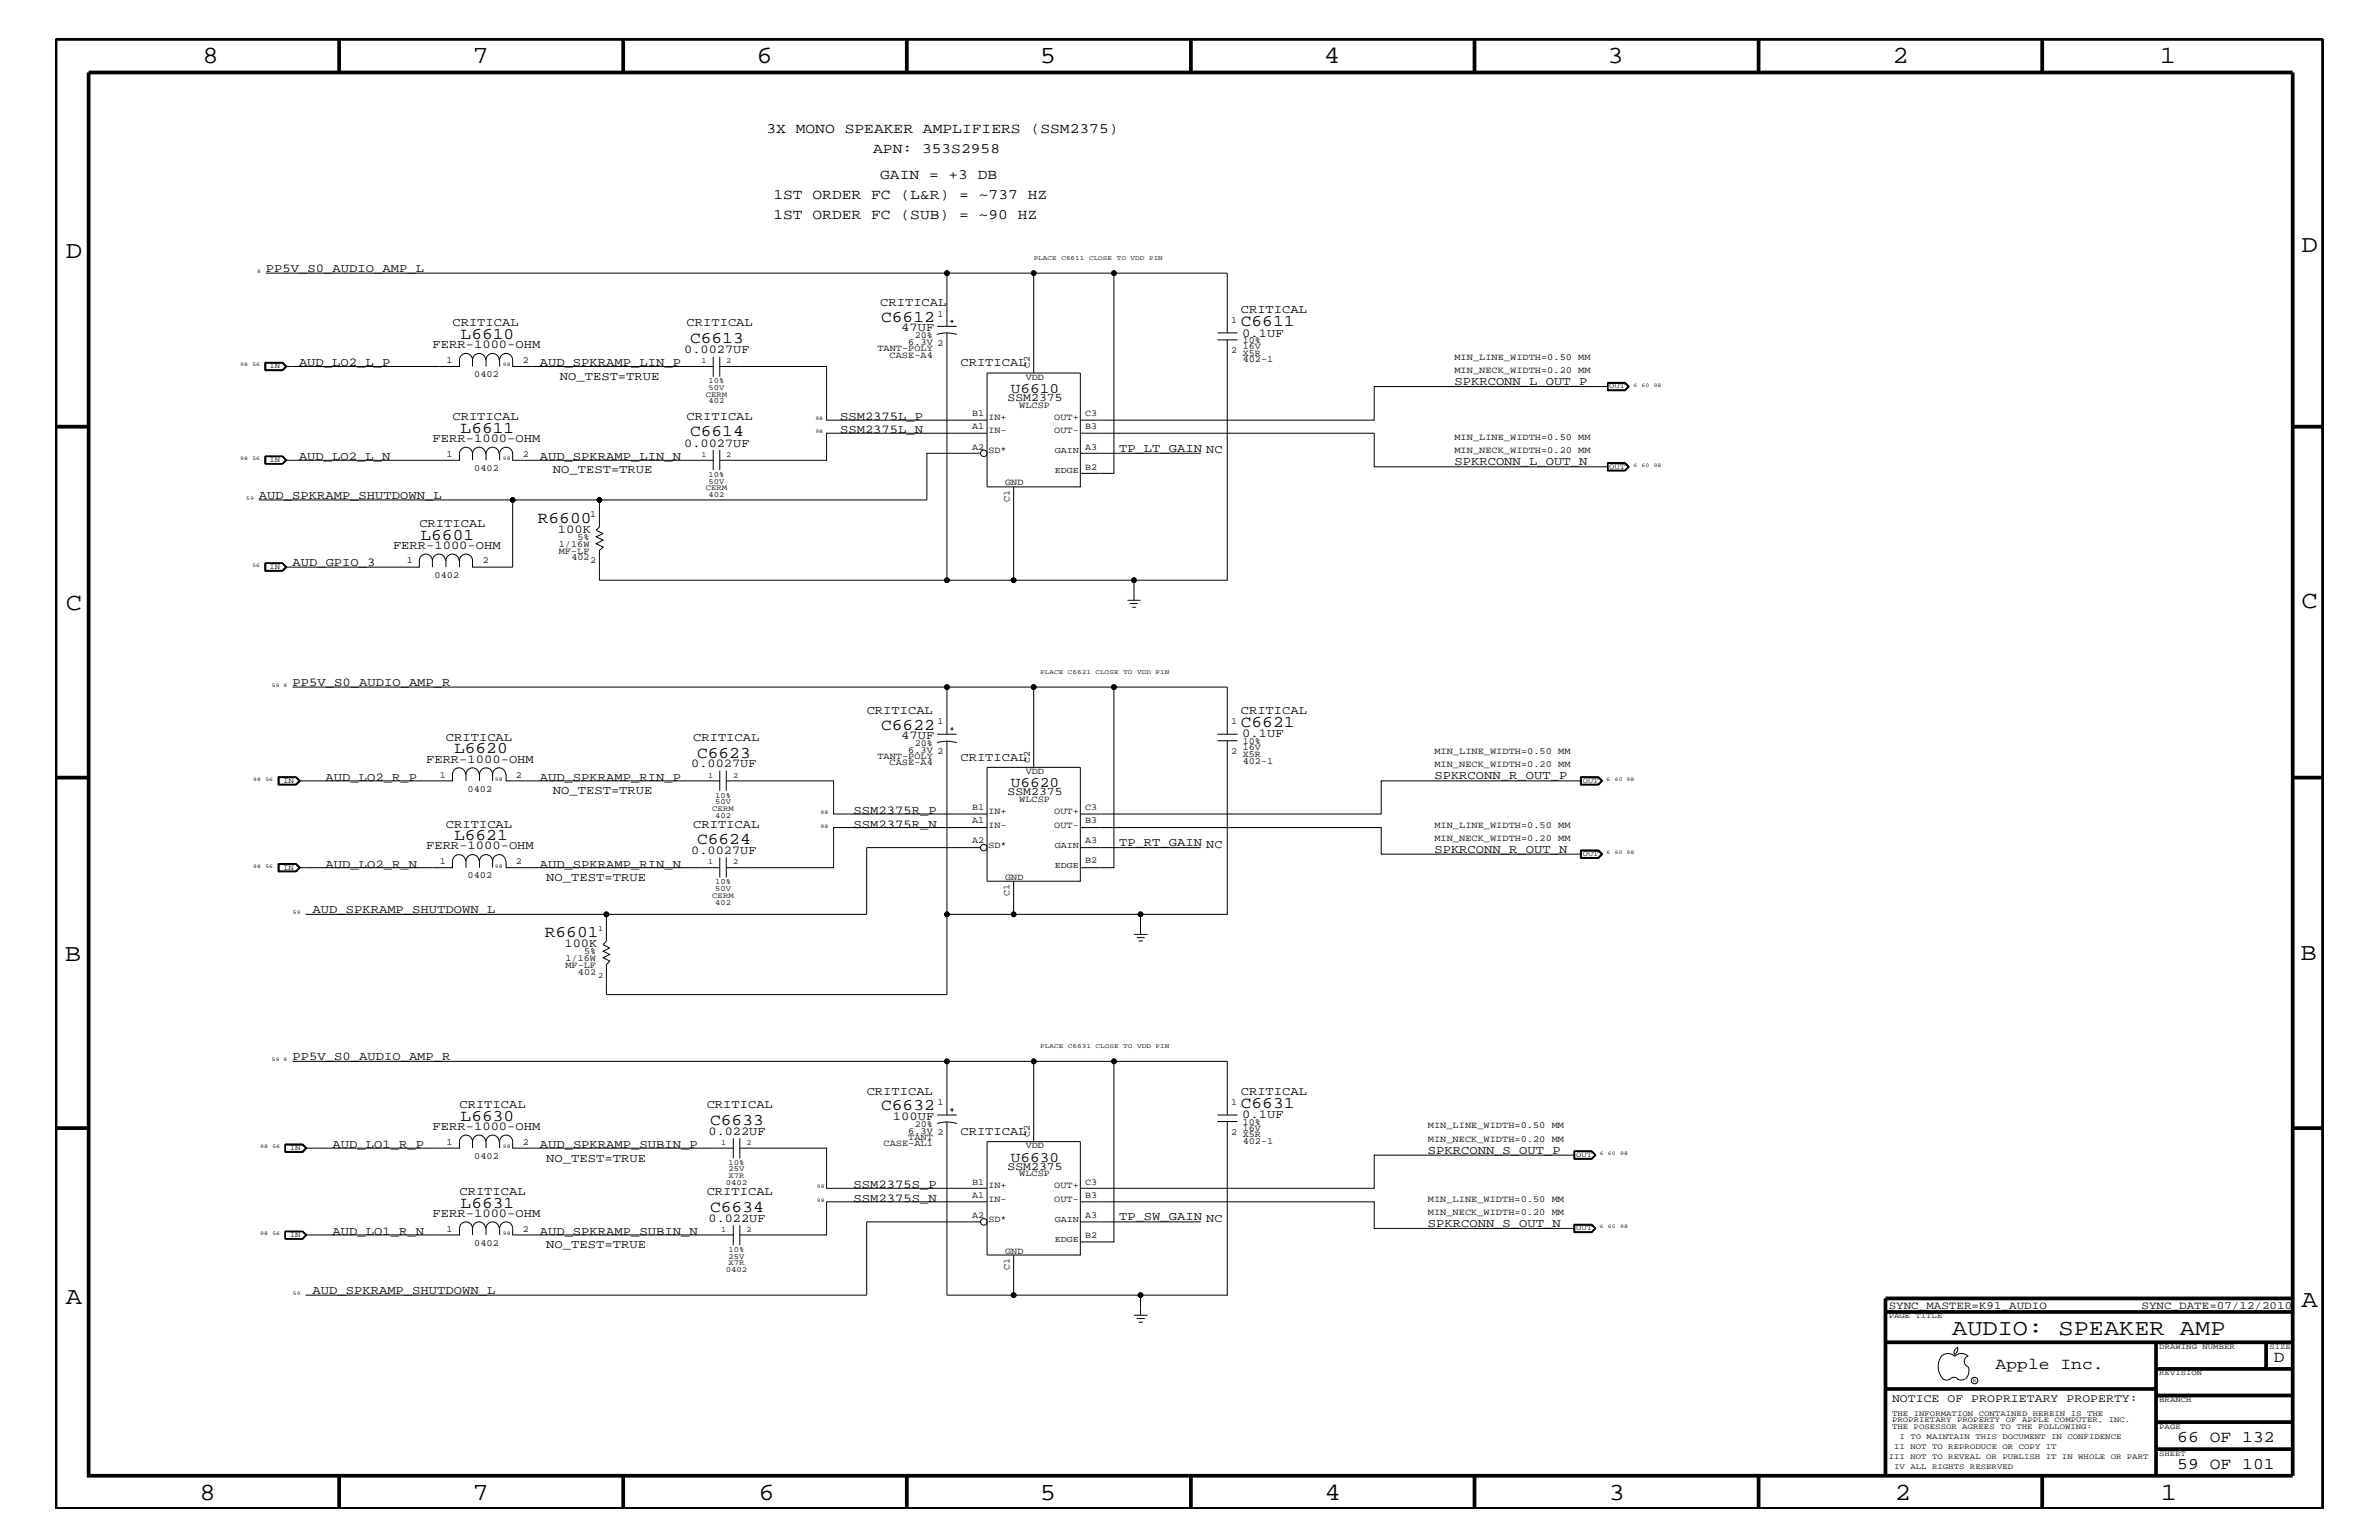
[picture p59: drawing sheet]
<svg xmlns="http://www.w3.org/2000/svg" width="432mm" height="279mm" viewBox="0 0 432 279" stroke-linecap="round" stroke-linejoin="round" font-family="sans-serif">
<defs><g id="words">
<g font-size="4.5">
<text x="36.7" y="11.5">8</text>
<text x="85.8" y="11.5">7</text>
<text x="137.3" y="11.5">6</text>
<text x="188.7" y="11.5">5</text>
<text x="240.3" y="11.5">4</text>
<text x="291.8" y="11.5">3</text>
<text x="343.5" y="11.5">2</text>
<text x="392" y="11.5">1</text>
<text x="11.9" y="46.8">D</text>
<text x="417.8" y="45.7">D</text>
<text x="11.9" y="110.6">C</text>
<text x="417.7" y="110.3">C</text>
<text x="11.8" y="174.3">B</text>
<text x="417.6" y="174.2">B</text>
<text x="11.9" y="236.7">A</text>
<text x="417.7" y="237.1">A</text>
<text x="36.2" y="272.1">8</text>
<text x="85.8" y="272.1">7</text>
<text x="137.7" y="272.1">6</text>
<text x="188.7" y="272.1">5</text>
<text x="240.4" y="272.1">4</text>
<text x="292" y="272.1">3</text>
<text x="343.9" y="272.1">2</text>
<text x="392.2" y="272.1">1</text>
</g>
<text font-size="4.1" x="354.3" y="242.3">AUDIO: SPEAKER AMP</text>
<g font-size="3">
<text x="159.9" y="58.4">C6612</text>
<text x="225.2" y="59.2">C6611</text>
<text x="83.6" y="61.5">L6610</text>
<text x="125.3" y="62.3">C6613</text>
<text x="83.6" y="78.5">L6611</text>
<text x="125.3" y="79.2">C6614</text>
<text x="97.6" y="94.9">R6600</text>
<text x="76.3" y="97.9">L6601</text>
<text x="225.2" y="131.9">C6621</text>
<text x="82.4" y="136.7">L6620</text>
<text x="126.5" y="137.4">C6623</text>
<text x="159.9" y="132.4">C6622</text>
<text x="82.4" y="152.4">L6621</text>
<text x="126.5" y="153.2">C6624</text>
<text x="98.9" y="170">R6601</text>
<text x="83.6" y="203.4">L6630</text>
<text x="159.9" y="201.5">C6632</text>
<text x="225.2" y="201">C6631</text>
<text x="128.9" y="204.1">C6633</text>
<text x="83.6" y="219.1">L6631</text>
<text x="128.9" y="219.8">C6634</text>
<text x="362.2" y="248.4">Apple Inc.</text>
<text x="412.7" y="247.1">D</text>
<text x="395.2" y="261.6">66 OF 132</text>
<text x="395.2" y="266.6">59 OF 101</text>
</g>
<g font-size="2.6">
<text x="139.1" y="24.1">3X MONO SPEAKER AMPLIFIERS (SSM2375)</text>
<text x="158.5" y="27.7">APN: 353S2958</text>
<text x="159.8" y="32.5">GAIN = +3 DB</text>
<text x="140.4" y="36.2">1ST ORDER FC (L&amp;R) = ~737 HZ</text>
<text x="140.4" y="39.8">1ST ORDER FC (SUB) = ~90 HZ</text>
<text x="183.5" y="71.3">U6610</text>
<text x="183.5" y="142.9">U6620</text>
<text x="183.5" y="210.8">U6630</text>
</g>
<g font-size="2.2">
<text x="48.3" y="49.3">PP5V_S0_AUDIO_AMP_L</text>
<text x="82.1" y="59.2">CRITICAL</text>
<text x="124.6" y="59.2">CRITICAL</text>
<text x="159.8" y="55.6">CRITICAL</text>
<text x="225.2" y="56.8">CRITICAL</text>
<text x="78.5" y="63.2">FERR-1000-OHM</text>
<text x="124.2" y="64">0.0027UF</text>
<text x="163.6" y="60.1">47UF</text>
<text x="225.5" y="61.1">0.1UF</text>
<text x="54.3" y="66.5">AUD_LO2_L_P</text>
<text x="98" y="66.5">AUD_SPKRAMP_LIN_P</text>
<text x="101.6" y="68.9">NO_TEST=TRUE</text>
<text x="174.3" y="66.5">CRITICAL</text>
<text x="264" y="69.9">SPKRCONN_L_OUT_P</text>
<text x="82.1" y="76.2">CRITICAL</text>
<text x="124.6" y="76.2">CRITICAL</text>
<text x="152.5" y="76.2">SSM2375L_P</text>
<text x="54.3" y="83.5">AUD_LO2_L_N</text>
<text x="78.5" y="80.2">FERR-1000-OHM</text>
<text x="98" y="83.5">AUD_SPKRAMP_LIN_N</text>
<text x="124.2" y="81.1">0.0027UF</text>
<text x="152.5" y="78.6">SSM2375L_N</text>
<text x="203.1" y="82">TP_LT_GAIN NC</text>
<text x="100.3" y="85.9">NO_TEST=TRUE</text>
<text x="264" y="84.4">SPKRCONN_L_OUT_N</text>
<text x="47" y="90.5">AUD_SPKRAMP_SHUTDOWN_L</text>
<text x="76.1" y="95.6">CRITICAL</text>
<text x="71.3" y="99.6">FERR-1000-OHM</text>
<text x="101.3" y="96.7">100K</text>
<text x="53.1" y="102.6">AUD_GPIO_3</text>
<text x="53.1" y="124.4">PP5V_S0_AUDIO_AMP_R</text>
<text x="157.3" y="129.6">CRITICAL</text>
<text x="225.2" y="129.6">CRITICAL</text>
<text x="80.9" y="134.4">CRITICAL</text>
<text x="125.8" y="134.4">CRITICAL</text>
<text x="163.6" y="134.1">47UF</text>
<text x="225.5" y="133.8">0.1UF</text>
<text x="59.1" y="141.7">AUD_LO2_R_P</text>
<text x="77.3" y="138.4">FERR-1000-OHM</text>
<text x="98" y="141.7">AUD_SPKRAMP_RIN_P</text>
<text x="125.5" y="139.2">0.0027UF</text>
<text x="174.3" y="138">CRITICAL</text>
<text x="260.3" y="141.4">SPKRCONN_R_OUT_P</text>
<text x="100.3" y="144">NO_TEST=TRUE</text>
<text x="154.9" y="147.7">SSM2375R_P</text>
<text x="77.3" y="154.1">FERR-1000-OHM</text>
<text x="80.9" y="150.1">CRITICAL</text>
<text x="125.5" y="155">0.0027UF</text>
<text x="125.8" y="150.1">CRITICAL</text>
<text x="154.9" y="150.1">SSM2375R_N</text>
<text x="203.1" y="153.5">TP_RT_GAIN NC</text>
<text x="260.3" y="154.7">SPKRCONN_R_OUT_N</text>
<text x="59.1" y="157.4">AUD_LO2_R_N</text>
<text x="98" y="157.4">AUD_SPKRAMP_RIN_N</text>
<text x="99.1" y="159.9">NO_TEST=TRUE</text>
<text x="56.7" y="165.6">AUD_SPKRAMP_SHUTDOWN_L</text>
<text x="102.4" y="171.8">100K</text>
<text x="53.1" y="192.3">PP5V_S0_AUDIO_AMP_R</text>
<text x="83.4" y="201">CRITICAL</text>
<text x="128.3" y="201">CRITICAL</text>
<text x="157.3" y="198.7">CRITICAL</text>
<text x="162.1" y="203.1">100UF</text>
<text x="225.2" y="198.7">CRITICAL</text>
<text x="225.5" y="202.9">0.1UF</text>
<text x="60.4" y="208.3">AUD_LO1_R_P</text>
<text x="78.5" y="205.1">FERR-1000-OHM</text>
<text x="98" y="208.3">AUD_SPKRAMP_SUBIN_P</text>
<text x="128.6" y="205.9">0.022UF</text>
<text x="174.3" y="205.9">CRITICAL</text>
<text x="259.2" y="209.3">SPKRCONN_S_OUT_P</text>
<text x="99.1" y="210.8">NO_TEST=TRUE</text>
<text x="154.9" y="215.6">SSM2375S_P</text>
<text x="78.5" y="220.8">FERR-1000-OHM</text>
<text x="83.4" y="216.9">CRITICAL</text>
<text x="128.3" y="216.9">CRITICAL</text>
<text x="128.6" y="221.7">0.022UF</text>
<text x="154.9" y="218">SSM2375S_N</text>
<text x="203.1" y="221.4">TP_SW_GAIN NC</text>
<text x="60.4" y="224.1">AUD_LO1_R_N</text>
<text x="98" y="224.1">AUD_SPKRAMP_SUBIN_N</text>
<text x="99.1" y="226.5">NO_TEST=TRUE</text>
<text x="259.2" y="222.6">SPKRCONN_S_OUT_N</text>
<text x="56.7" y="234.7">AUD_SPKRAMP_SHUTDOWN_L</text>
</g>
<g font-size="2.1">
<text x="182.9" y="72.8">SSM2375</text>
<text x="182.9" y="144.3">SSM2375</text>
<text x="182.9" y="212.2">SSM2375</text>
<text x="343.4" y="254.4">NOTICE OF PROPRIETARY PROPERTY:</text>
</g>
<g font-size="2">
<text x="342.8" y="237.4">SYNC_MASTER=K91_AUDIO</text>
<text x="388.7" y="237.4">SYNC_DATE=07/12/2010</text>
</g>
<g font-size="1.7">
<text x="170.2" y="57.4">1</text>
<text x="223.4" y="58.6">1</text>
<text x="81" y="65.9">1</text>
<text x="94.9" y="65.9">2</text>
<text x="159.3" y="63.7">TANT-POLY</text>
<text x="161.5" y="64.9">CASE-A4</text>
<text x="164.8" y="62.6">6.3V 2</text>
<text x="166" y="61.4">20%</text>
<text x="223.4" y="64">2</text>
<text x="225.6" y="65.7">402-1</text>
<text x="225.6" y="62.3">10%</text>
<text x="225.6" y="63.4">16V</text>
<text x="225.6" y="64.5">X5R</text>
<text x="264" y="65.3">MIN_LINE_WIDTH=0.50 MM</text>
<text x="86.1" y="68.4">0402</text>
<text x="186.2" y="68.9">VDD</text>
<text x="186.9" y="66.8" transform="rotate(-90 186.9 66.8)">C2</text>
<text x="264" y="67.7">MIN_NECK_WIDTH=0.20 MM</text>
<text x="176.4" y="77.9">A1</text>
<text x="176.4" y="75.5">B1</text>
<text x="179.4" y="76.2">IN+</text>
<text x="185" y="74">WLCSP</text>
<text x="191.3" y="76.2">OUT+</text>
<text x="196.9" y="77.9">B3</text>
<text x="196.9" y="75.5">C3</text>
<text x="81" y="82.8">1</text>
<text x="94.9" y="82.8">2</text>
<text x="176.4" y="81.6">A2</text>
<text x="179.4" y="82.2">SD*</text>
<text x="179.4" y="78.6">IN-</text>
<text x="191.3" y="78.6">OUT-</text>
<text x="196.9" y="81.6">A3</text>
<text x="264" y="79.9">MIN_LINE_WIDTH=0.50 MM</text>
<text x="264" y="82.2">MIN_NECK_WIDTH=0.20 MM</text>
<text x="86.1" y="85.4">0402</text>
<text x="182.5" y="88.1">GND</text>
<text x="196.9" y="85.2">B2</text>
<text x="107.1" y="93.8">1</text>
<text x="183.2" y="91" transform="rotate(-90 183.2 91)">C1</text>
<text x="101.4" y="100.4">MF-LF</text>
<text x="101.4" y="99.3">1/16W</text>
<text x="103.7" y="101.6">402</text>
<text x="104.8" y="98">5%</text>
<text x="73.8" y="102.2">1</text>
<text x="78.9" y="104.8">0402</text>
<text x="87.6" y="102.2">2</text>
<text x="107.1" y="102.2">2</text>
<text x="170.2" y="131.3">1</text>
<text x="223.4" y="131.3">1</text>
<text x="159.3" y="137.7">TANT-POLY</text>
<text x="164.8" y="136.6">6.3V 2</text>
<text x="166" y="135.3">20%</text>
<text x="223.4" y="136.8">2 X5R</text>
<text x="225.6" y="136.1">16V</text>
<text x="225.6" y="135">10%</text>
<text x="260.3" y="136.8">MIN_LINE_WIDTH=0.50 MM</text>
<text x="79.8" y="141.1">1</text>
<text x="84.9" y="143.6">0402</text>
<text x="93.6" y="141.1">2</text>
<text x="161.5" y="138.9">CASE-A4</text>
<text x="186.2" y="140.4">VDD</text>
<text x="186.9" y="138.4" transform="rotate(-90 186.9 138.4)">C2</text>
<text x="225.6" y="138.5">402-1</text>
<text x="260.3" y="139.2">MIN_NECK_WIDTH=0.20 MM</text>
<text x="176.4" y="149.4">A1</text>
<text x="176.4" y="147">B1</text>
<text x="179.4" y="147.7">IN+</text>
<text x="185" y="145.6">WLCSP</text>
<text x="191.3" y="147.7">OUT+</text>
<text x="196.9" y="149.4">B3</text>
<text x="196.9" y="147">C3</text>
<text x="176.4" y="153">A2</text>
<text x="179.4" y="153.8">SD*</text>
<text x="179.4" y="150.1">IN-</text>
<text x="191.3" y="150.1">OUT-</text>
<text x="196.9" y="153">A3</text>
<text x="260.3" y="150.1">MIN_LINE_WIDTH=0.50 MM</text>
<text x="260.3" y="152.6">MIN_NECK_WIDTH=0.20 MM</text>
<text x="79.8" y="156.8">1</text>
<text x="84.9" y="159.4">0402</text>
<text x="93.6" y="156.8">2</text>
<text x="182.5" y="159.6">GND</text>
<text x="196.9" y="156.7">B2</text>
<text x="183.2" y="162.6" transform="rotate(-90 183.2 162.6)">C1</text>
<text x="106" y="173.2">5%</text>
<text x="102.6" y="175.6">MF-LF</text>
<text x="102.6" y="174.4">1/16W</text>
<text x="104.9" y="176.8">402</text>
<text x="170.2" y="200.4">1</text>
<text x="223.4" y="200.4">1</text>
<text x="81" y="207.7">1</text>
<text x="94.9" y="207.7">2</text>
<text x="160.4" y="208">CASE-AL1</text>
<text x="164.8" y="206.8">TANT</text>
<text x="164.8" y="205.7">6.3V 2</text>
<text x="166" y="204.4">20%</text>
<text x="186.2" y="208.3">VDD</text>
<text x="186.9" y="206.3" transform="rotate(-90 186.9 206.3)">C2</text>
<text x="223.4" y="205.9">2 X5R</text>
<text x="225.6" y="207.6">402-1</text>
<text x="225.6" y="205.2">16V</text>
<text x="225.6" y="204.1">10%</text>
<text x="259.2" y="204.7">MIN_LINE_WIDTH=0.50 MM</text>
<text x="259.2" y="207.1">MIN_NECK_WIDTH=0.20 MM</text>
<text x="86.1" y="210.3">0402</text>
<text x="176.4" y="214.9">B1</text>
<text x="179.4" y="215.6">IN+</text>
<text x="185" y="213.4">WLCSP</text>
<text x="191.3" y="215.6">OUT+</text>
<text x="196.9" y="214.9">C3</text>
<text x="176.4" y="217.3">A1</text>
<text x="176.4" y="220.9">A2</text>
<text x="179.4" y="221.7">SD*</text>
<text x="179.4" y="218">IN-</text>
<text x="191.3" y="218">OUT-</text>
<text x="196.9" y="220.9">A3</text>
<text x="196.9" y="217.3">B3</text>
<text x="259.2" y="218">MIN_LINE_WIDTH=0.50 MM</text>
<text x="259.2" y="220.4">MIN_NECK_WIDTH=0.20 MM</text>
<text x="81" y="223.5">1</text>
<text x="86.1" y="226">0402</text>
<text x="94.9" y="223.5">2</text>
<text x="182.5" y="227.5">GND</text>
<text x="196.9" y="224.6">B2</text>
<text x="183.2" y="230.4" transform="rotate(-90 183.2 230.4)">C1</text>
</g>
<g font-size="1.6">
<text x="191.4" y="82.2">GAIN</text>
<text x="191.4" y="85.9">EDGE</text>
<text x="191.4" y="153.8">GAIN</text>
<text x="191.4" y="157.4">EDGE</text>
<text x="191.4" y="221.7">GAIN</text>
<text x="191.4" y="225.3">EDGE</text>
</g>
<g font-size="1.4">
<text x="127.3" y="65.9">1</text>
<text x="131.8" y="65.9">2</text>
<text x="48.9" y="66.8">IN</text>
<text x="128.1" y="72">CERM</text>
<text x="128.6" y="69.5">10%</text>
<text x="128.6" y="70.7">50V</text>
<text x="292.1" y="70.5">OUT</text>
<text x="128.6" y="73.2">402</text>
<text x="48.9" y="83.8">IN</text>
<text x="127.3" y="82.8">1</text>
<text x="131.8" y="82.8">2</text>
<text x="128.1" y="88.9">CERM</text>
<text x="128.6" y="86.5">10%</text>
<text x="128.6" y="87.7">50V</text>
<text x="292.1" y="85">OUT</text>
<text x="128.6" y="90.1">402</text>
<text x="48.9" y="103.2">IN</text>
<text x="51.4" y="142">IN</text>
<text x="128.5" y="141.1">1</text>
<text x="133.1" y="141.1">2</text>
<text x="287.3" y="142">OUT</text>
<text x="129.3" y="147.1">CERM</text>
<text x="129.8" y="148.4">402</text>
<text x="129.8" y="145.9">50V</text>
<text x="129.8" y="144.7">10%</text>
<text x="287.3" y="155.4">OUT</text>
<text x="51.4" y="157.8">IN</text>
<text x="128.5" y="156.8">1</text>
<text x="129.8" y="160.5">10%</text>
<text x="129.8" y="161.7">50V</text>
<text x="133.1" y="156.8">2</text>
<text x="129.3" y="162.8">CERM</text>
<text x="129.8" y="164.1">402</text>
<text x="108.5" y="168.9">1</text>
<text x="108.5" y="177.4">2</text>
<text x="52.6" y="208.7">IN</text>
<text x="130.9" y="207.7">1</text>
<text x="135.5" y="207.7">2</text>
<text x="286.1" y="209.9">OUT</text>
<text x="131.7" y="215">0402</text>
<text x="132.2" y="212.5">25V</text>
<text x="132.2" y="213.8">X7R</text>
<text x="132.2" y="211.4">10%</text>
<text x="52.6" y="224.5">IN</text>
<text x="130.9" y="223.5">1</text>
<text x="132.2" y="227.1">10%</text>
<text x="135.5" y="223.5">2</text>
<text x="286.1" y="223.2">OUT</text>
<text x="131.7" y="230.7">0402</text>
<text x="132.2" y="228.4">25V</text>
<text x="132.2" y="229.6">X7R</text>
<text x="342.8" y="239.2">PAGE TITLE</text>
<text x="391.9" y="244.7">DRAWING NUMBER</text>
<text x="411.9" y="244.7">SIZE</text>
<text x="391.9" y="249.5">REVISION</text>
<text x="343.4" y="256.8">THE INFORMATION CONTAINED HEREIN IS THE</text>
<text x="391.9" y="254.4">BRANCH</text>
<text x="343.4" y="259.3">THE POSESSOR AGREES TO THE FOLLOWING:</text>
<text x="343.4" y="258">PROPRIETARY PROPERTY OF APPLE COMPUTER, INC.</text>
<text x="343.8" y="262.9">II NOT TO REPRODUCE OR COPY IT</text>
<text x="344.8" y="261.1">I TO MAINTAIN THIS DOCUMENT IN CONFIDENCE</text>
<text x="391.9" y="259.3">PAGE</text>
<text x="342.8" y="264.7">III NOT TO REVEAL OR PUBLISH IT IN WHOLE OR PART</text>
<text x="343.8" y="266.6">IV ALL RIGHTS RESERVED</text>
<text x="391.9" y="264.1">SHEET</text>
</g>
<g font-size="1.2">
<text x="187.6" y="47.1">PLACE</text>
<text x="192.6" y="47.1">C6611</text>
<text x="197.7" y="47.1">CLOSE</text>
<text x="202.7" y="47.1">TO</text>
<text x="205.2" y="47.1">VDD</text>
<text x="208.6" y="47.1">PIN</text>
<text x="188.8" y="122.3">PLACE</text>
<text x="193.8" y="122.3">C6621</text>
<text x="198.9" y="122.3">CLOSE</text>
<text x="203.9" y="122.3">TO</text>
<text x="206.4" y="122.3">VDD</text>
<text x="209.7" y="122.3">PIN</text>
<text x="188.8" y="190.2">PLACE</text>
<text x="193.8" y="190.2">C6631</text>
<text x="198.9" y="190.2">CLOSE</text>
<text x="203.9" y="190.2">TO</text>
<text x="206.4" y="190.2">VDD</text>
<text x="209.7" y="190.2">PIN</text>
</g>
<g font-size="1">
<text x="46.7" y="49.6">8</text>
<text x="43.6" y="66.5">98</text>
<text x="45.8" y="66.5">56</text>
<text x="91.3" y="66.5">98</text>
<text x="296.5" y="70.1">6</text>
<text x="297.9" y="70.1">60</text>
<text x="300.2" y="70.1">98</text>
<text x="148" y="76.2">98</text>
<text x="43.6" y="83.5">98</text>
<text x="45.8" y="83.5">56</text>
<text x="91.3" y="83.5">98</text>
<text x="148" y="78.6">98</text>
<text x="296.5" y="84.7">6</text>
<text x="297.9" y="84.7">60</text>
<text x="300.2" y="84.7">98</text>
<text x="44.7" y="90.7">59</text>
<text x="45.8" y="102.9">56</text>
<text x="49.4" y="124.7">59 8</text>
<text x="46" y="141.7">98</text>
<text x="48.2" y="141.7">56</text>
<text x="89.8" y="141.7">98</text>
<text x="291.6" y="141.7">6</text>
<text x="293.1" y="141.7">60 98</text>
<text x="148.9" y="147.7">98</text>
<text x="148.9" y="150.1">98</text>
<text x="291.6" y="155">6</text>
<text x="293.1" y="155">60 98</text>
<text x="46" y="157.4">98</text>
<text x="48.2" y="157.4">56</text>
<text x="89.8" y="157.4">98</text>
<text x="53.2" y="165.9">59</text>
<text x="49.4" y="192.6">59 8</text>
<text x="47.2" y="208.3">98</text>
<text x="49.4" y="208.3">56</text>
<text x="91.3" y="208.3">98</text>
<text x="290.4" y="209.6">6</text>
<text x="291.8" y="209.6">60</text>
<text x="294.1" y="209.6">98</text>
<text x="148.3" y="215.6">98</text>
<text x="148.3" y="218">98</text>
<text x="47.2" y="224.1">98</text>
<text x="49.4" y="224.1">56</text>
<text x="91.3" y="224.1">98</text>
<text x="290.4" y="222.9">6</text>
<text x="291.8" y="222.9">60</text>
<text x="294.1" y="222.9">98</text>
<text x="53.2" y="235">59</text>
<text x="358.1" y="250.7">R</text>
</g>
</g></defs>
<g fill="none" stroke="#000" stroke-width=".18">
<path d="M48.3 49.6h123.6v9.6M170.1 59.2h3.6M171.9 49.6h15.7v18.1M172.5 58.3h.6M172.8 58v.6M187.6 49.6h14.6M48.1 65.7h3.2l.8 .8-.8 .8h-3.2zM48.1 67.2h3.2M48.1 65.8h3.2M48.2 65.8v1.4M48.3 65.9h2.9l.6 .6-.6 .6h-2.9zM51.3 65.8l.6 .7-.6 .7"/>
<path d="M51.3 65.8l.7 .7-.7 .7M85.8 65.3a1.19 1.19 0 0 0-1.2-1.2 1.19 1.19 0 0 0-1.2 1.2v1.2h-31.6M85.8 65.3v1.2M85.8 65.3a1.19 1.19 0 0 1 1.2-1.2 1.19 1.19 0 0 1 1.1 1.2M90.6 65.3a1.19 1.19 0 0 0-1.2-1.2 1.19 1.19 0 0 0-1.2 1.2v1.2M129.5 66.5h-36.5v-1.2a1.19 1.19 0 0 0-1.1-1.2 1.19 1.19 0 0 0-1.2 1.2v1.2M129.5 64.7v3.7M130.6 66.5h19.4v9.7h29.2M130.6 64.7v3.7M170.1 60.7a5.8 5.8 0 0 1 3.6 0M171.9 60.4v44.9M179.2 78.6h-29.2v4.9h-19.4"/>
<path d="M179.2 67.7h16.9v20.6h-16.9zM196.1 78.6h53.3v6.1h42.4M221 60.4h3.6M221 61.7h3.6M222.8 61.7v43.6h-38.8v-17M222.8 60.4v-10.8h-20.6v36.3h-6.1M291.8 69.4h3.2l.7 .7-.7 .8h-3.2zM291.8 70.8h3.2M291.8 69.5h3.2M291.8 69.5v1.3M291.8 69.5h3.1l.6 .6-.6 .6h-3.1M291.8 70.1h-42.4v6.1h-53.3"/>
<path d="M295 69.5l.6 .6-.6 .7M295 69.5l.7 .6-.7 .7M47 90.7h46M48.2 82.8h3.1l.6 .7-.6 .6h-3.1zM48.3 82.8v1.3M51.2 82.8l.6 .7M51.3 82.7l.7 .8-.7 .7M51.3 82.7h-3.2v1.5h3.2M51.3 82.7l.8 .8-.8 .7M51.8 83.5l-.6 .6M83.4 82.3a1.19 1.19 0 0 1 1.2-1.2 1.19 1.19 0 0 1 1.2 1.2 1.19 1.19 0 0 1 1.2-1.2 1.19 1.19 0 0 1 1.1 1.2M83.4 82.2v1.3h-31.6"/>
<path d="M85.8 82.2v1.3M88.2 82.2v1.3M88.2 82.3a1.19 1.19 0 0 1 1.2-1.2 1.19 1.19 0 0 1 1.2 1.2M90.7 82.2v1.3M90.7 82.3a1.19 1.19 0 0 1 1.2-1.2 1.19 1.19 0 0 1 1.1 1.2M93 82.2v1.3h36.5M129.5 81.6v3.7M130.6 81.6v3.7M177.9 82.2h-9.7v8.5h-59.4M196.1 82.2h21.8M291.8 83.9h3.2l.7 .8-.7 .8h-3.2zM291.8 85.4h3.2"/>
<path d="M291.8 84h3.2M291.8 84v1.4M291.8 84.1h3.1l.6 .6-.6 .6h-3.1M295 84l.6 .7-.6 .7M295 84l.7 .7-.7 .7M48.1 102.1h3.2l.8 .8-.8 .8h-3.2zM48.2 102.2h3.1l.6 .7-.6 .6h-3.1zM48.3 102.2v1.3M51.2 102.2l.6 .7M51.3 102.1l.7 .8-.7 .7h-3.2M51.8 102.9l-.6 .6M76.1 101.6v1.3h-24.3"/>
<path d="M76.1 101.7a1.19 1.19 0 0 1 1.2-1.2 1.19 1.19 0 0 1 1.2 1.2 1.19 1.19 0 0 1 1.2-1.2 1.19 1.19 0 0 1 1.2 1.2M78.5 101.6v1.3M80.9 101.6v1.3M80.9 101.7a1.19 1.19 0 0 1 1.2-1.2 1.19 1.19 0 0 1 1.2 1.2M83.4 101.7a1.19 1.19 0 0 1 1.2-1.2 1.19 1.19 0 0 1 1.2 1.2M83.4 101.6v1.3M85.8 101.6v1.3h7.2v-12.2h15.8v4.9l-.6 .6 1.3 .6-1.3 .6 1.3 .6-1.3 .7 1.3 .6-.7 .6v5.4h75.2M204.6 108.9h2.4M205.1 109.5h1.4M205.5 110.2h.7M205.8 105.3v3.6M53.1 124.7h118.8v8.5"/>
<path d="M130.6 139.8v3.7M131.8 139.8v3.7M170.1 134.8a5.9 5.9 0 0 1 3.6 0M170.1 133.2h3.6M171.9 134.4v46.1h-61.8v-5.5l.6-.6-1.2-.6 1.2-.6-1.2-.6 1.2-.6-1.2-.6 .6-.7v-4.8h47.2v-12.1h20.6M171.9 124.7h30.3M172.5 132.3h.6M172.8 131.9v.6M179.2 139.2h16.9v20.7h-16.9zM187.6 124.7v14.5M221 133.2h3.6M221 134.4h3.6"/>
<path d="M222.8 134.4v31.5h-38.8v-6M222.8 133.2v-8.5h-20.6v32.7h-6.1M50.5 140.9h3.3l.7 .8-.7 .7h-3.3zM50.5 156.7h3.3l.7 .7-.7 .8h-3.3zM50.5 141h3.3l.6 .7-.6 .7h-3.3zM50.5 156.7h3.3l.6 .7-.6 .7h-3.3zM50.6 141.1h3.1l.6 .6M50.6 156.8h3.1l.6 .6M50.6 141v1.4M50.6 156.7v1.4M53.7 156.7l.7 .7-.7 .7M53.7 141l.7 .7-.7 .7"/>
<path d="M54.3 141.7l-.6 .6h-3.1M54.3 157.4l-.6 .6h-3.1M82.1 140.5a1.19 1.19 0 0 1 1.2-1.2 1.19 1.19 0 0 1 1.2 1.2M82.1 140.4v1.3h-27.8M84.5 156.2a1.19 1.19 0 0 0-1.2-1.1 1.19 1.19 0 0 0-1.2 1.1v1.2h-27.8M84.6 140.4v1.3M84.6 140.5a1.19 1.19 0 0 1 1.2-1.2 1.19 1.19 0 0 1 1.2 1.2M87 156.2a1.19 1.19 0 0 0-1.2-1.1 1.19 1.19 0 0 0-1.2 1.1v1.2M87 140.5a1.19 1.19 0 0 1 1.2-1.2 1.19 1.19 0 0 1 1.2 1.2 1.19 1.19 0 0 1 1.2-1.2 1.19 1.19 0 0 1 1.2 1.2M87 140.4v1.3M89.4 156.2a1.19 1.19 0 0 0-1.2-1.1 1.19 1.19 0 0 0-1.2 1.1v1.2M89.4 140.4v1.3"/>
<path d="M89.4 156.2v1.2M89.4 156.2a1.19 1.19 0 0 1 1.2-1.1 1.19 1.19 0 0 1 1.2 1.1M91.9 156.2v1.2h38.7M91.9 140.4v1.3h38.7M130.6 155.6v3.6M131.8 141.7h19.5v6h27.9M131.8 155.6v3.6M179.2 150.1h-27.9v7.3h-19.5M196.1 150.1h54.6v4.9h36.3M196.1 153.8h21.8M286.9 140.9h3.3l.7 .8-.7 .7h-3.3zM286.9 154.2h3.3l.7 .8-.7 .7h-3.3z"/>
<path d="M286.9 141h3.3l.6 .7-.6 .7h-3.3zM287 141.7h-36.3v6h-54.6M287 141v1.4M287 154.4h3.1l.6 .6-.6 .6h-3.1zM287 141.1h3.1l.6 .6-.6 .6h-3.1M290.1 154.4l.6 .6-.6 .6h-3.1M290.1 141l.6 .7-.6 .7M290.2 155.7l.6-.7-.6-.7h-3.3v1.4M55.5 165.9h54.6M171.9 165.9h12.1M205.8 169.5h2.5M206.3 170.1h1.5"/>
<path d="M206.7 170.7h.7M207 165.9v3.6M53.1 192.6h118.8v9.7M171.9 192.6h30.3M187.6 192.6v14.5M51.7 207.6h3.2l.7 .7-.7 .8M51.7 207.5h3.2l.8 .8-.8 .8h-3.2zM51.8 207.7h3.1l.6 .6-.6 .7h-3.1zM54.9 207.7l.6 .6M55.5 208.3l-.6 .6h-3.1M85.8 207.1a1.19 1.19 0 0 0-1.2-1.2 1.19 1.19 0 0 0-1.2 1.2v1.2h-27.9M85.8 207.1v1.2"/>
<path d="M85.8 207.1a1.19 1.19 0 0 1 1.2-1.2 1.19 1.19 0 0 1 1.1 1.2M90.6 207.1a1.19 1.19 0 0 0-1.2-1.2 1.19 1.19 0 0 0-1.2 1.2v1.2M90.7 208.3v-1.2a1.19 1.19 0 0 1 1.2-1.2 1.19 1.19 0 0 1 1.1 1.2v1.2h40.1M133.1 206.5v3.7M134.3 206.5v3.7M134.3 208.3h15.7v7.3h29.2M170.1 203.8a5.9 5.9 0 0 1 3.6 0M170.1 202.3h3.6M171.9 203.5v31.5h12.1M172.5 201.4h.6M172.8 201v.7M179.2 218h-29.2v6.1h-15.7"/>
<path d="M179.2 207.1h16.9v20.6h-16.9zM196.1 218h53.3v4.9h36.4M221 202.3h3.6M221 203.5h3.6M222.8 203.5v31.5h-38.8v-7.3M222.8 202.3v-9.7h-20.6v32.7h-6.1M285.7 208.8h3.3l.6 .8-.6 .7h-3.3zM285.8 210.2h3.1M285.8 208.8v1.5h3.1l.7-.7M285.8 208.9h3.1M285.8 208.9v1.3M285.8 209.6h-36.4v6h-53.3"/>
<path d="M288.9 208.8l.7 .8M288.9 208.9l.7 .7-.7 .6M288.9 208.9l.6 .7-.6 .6M51.8 223.5h3.1l.6 .6-.6 .6h-3.1zM54.9 223.5l.6 .6M54.9 223.4h-3.2v1.4h3.2M54.9 223.4l.8 .7-.8 .7M54.9 223.4l.7 .7-.7 .7M55.5 224.1l-.6 .6M85.8 222.9a1.19 1.19 0 0 0-1.2-1.2 1.19 1.19 0 0 0-1.2 1.2v1.2h-27.9M85.8 222.9v1.2M85.8 222.9a1.19 1.19 0 0 1 1.2-1.2 1.19 1.19 0 0 1 1.1 1.2"/>
<path d="M90.6 222.9a1.19 1.19 0 0 0-1.2-1.2 1.19 1.19 0 0 0-1.2 1.2v1.2M90.7 224.1v-1.2a1.19 1.19 0 0 1 1.2-1.2 1.19 1.19 0 0 1 1.1 1.2v1.2h40.1M133.1 222.3v3.6M134.3 222.3v3.6M177.9 221.7h-20.6v13.3h-101.8M196.1 221.7h21.8M205.8 238.6h2.5M206.3 239.2h1.5M206.7 239.9h.7M207 235v3.6M285.7 222.1h3.3l.6 .8-.6 .7h-3.3zM285.8 222.3h3.1l.6 .6-.6 .6h-3.1z"/>
<path d="M288.9 222.2l.7 .7M288.9 222.2l.7 .7-.7 .6M288.9 222.2h-3.1v1.3h3.1M289.6 222.9l-.7 .6M352.3 246.1a1.69 1.69 0 0 1 2.5 0 1.72 1.72 0 0 1 2.4 0M352.4 246a3.2 3.2 0 0 0 .4 4.3l.8 .1 .4-.2M354 250.2l.7-.3 .7 .3M355.2 250.2l.7 .2 .7-.2M355.3 244.4v.3a1.18 1.18 0 0 1-.6 1.1M355.4 244.4a.99 .99 0 0 0-.6 1.4M357.2 246a1.04 1.04 0 0 0-.7 1 1.04 1.04 0 0 0 .7 1M357.3 248l.1 .7a2.11 2.11 0 0 1-.6 1.5"/>
<circle cx="171.9" cy="49.6" r=".42"/>
<circle cx="187.6" cy="49.6" r=".42"/>
<circle cx="202.2" cy="49.6" r=".42"/>
<circle cx="93" cy="90.7" r=".42"/>
<circle cx="108.8" cy="90.7" r=".42"/>
<circle cx="178.6" cy="82.2" r=".59"/>
<circle cx="171.9" cy="105.3" r=".42"/>
<circle cx="184" cy="105.3" r=".42"/>
<circle cx="205.8" cy="105.3" r=".42"/>
<circle cx="171.9" cy="124.7" r=".42"/>
<circle cx="187.6" cy="124.7" r=".42"/>
<circle cx="202.2" cy="124.7" r=".42"/>
<circle cx="178.6" cy="153.8" r=".59"/>
<circle cx="110.1" cy="165.9" r=".42"/>
<circle cx="171.9" cy="165.9" r=".42"/>
<circle cx="184" cy="165.9" r=".42"/>
<circle cx="207" cy="165.9" r=".42"/>
<circle cx="171.9" cy="192.6" r=".42"/>
<circle cx="187.6" cy="192.6" r=".42"/>
<circle cx="202.2" cy="192.6" r=".42"/>
<circle cx="178.6" cy="221.7" r=".59"/>
<circle cx="184" cy="235" r=".42"/>
<circle cx="207" cy="235" r=".42"/>
<circle cx="358.4" cy="250.5" r=".59"/>
</g>
<g fill="none" stroke="#000" stroke-width=".68" stroke-linecap="butt">
<path d="M10.1 7.1h411.5v266.7h-411.5zM16.1 13.2h400v254.5h-400zM61.6 7.1v6.1M113.1 7.1v6.1M164.6 7.1v6.1M216.2 7.1v6.1M267.6 7.1v6.1M319.2 7.1v6.1M370.7 7.1v6.1M10.1 77.4h6M416.1 77.4h5.5M10.1 141.1h6"/>
<path d="M416.1 141.1h5.5M10.1 204.7h6M416.1 204.7h5.5M342.2 238h73.9M416.1 235.6h-73.9v32.1M342.2 243.5h73.9M342.2 252h49.1M391.3 258h24.8M391.3 253.2h24.8M391.3 248.4h24.8M391.3 243.5v24.2M411.3 243.5v4.9"/>
<path d="M61.6 267.7v6.1M113.1 267.7v6.1M164.6 267.7v6.1M216.2 268v5.8M267.6 267.7v6.1M319.2 267.7v6.1M370.7 267.7v6.1M391.3 262.9h24.8"/>
</g>
<g fill="#000">
<circle cx="171.9" cy="49.6" r=".42"/>
<circle cx="187.6" cy="49.6" r=".42"/>
<circle cx="202.2" cy="49.6" r=".42"/>
<circle cx="93" cy="90.7" r=".42"/>
<circle cx="108.8" cy="90.7" r=".42"/>
<circle cx="171.9" cy="105.3" r=".42"/>
<circle cx="184" cy="105.3" r=".42"/>
<circle cx="205.8" cy="105.3" r=".42"/>
<circle cx="171.9" cy="124.7" r=".42"/>
<circle cx="187.6" cy="124.7" r=".42"/>
<circle cx="202.2" cy="124.7" r=".42"/>
<circle cx="110.1" cy="165.9" r=".42"/>
<circle cx="171.9" cy="165.9" r=".42"/>
<circle cx="184" cy="165.9" r=".42"/>
<circle cx="207" cy="165.9" r=".42"/>
<circle cx="171.9" cy="192.6" r=".42"/>
<circle cx="187.6" cy="192.6" r=".42"/>
<circle cx="202.2" cy="192.6" r=".42"/>
<circle cx="184" cy="235" r=".42"/>
<circle cx="207" cy="235" r=".42"/>
</g>
<use href="#words"/>
</svg>
